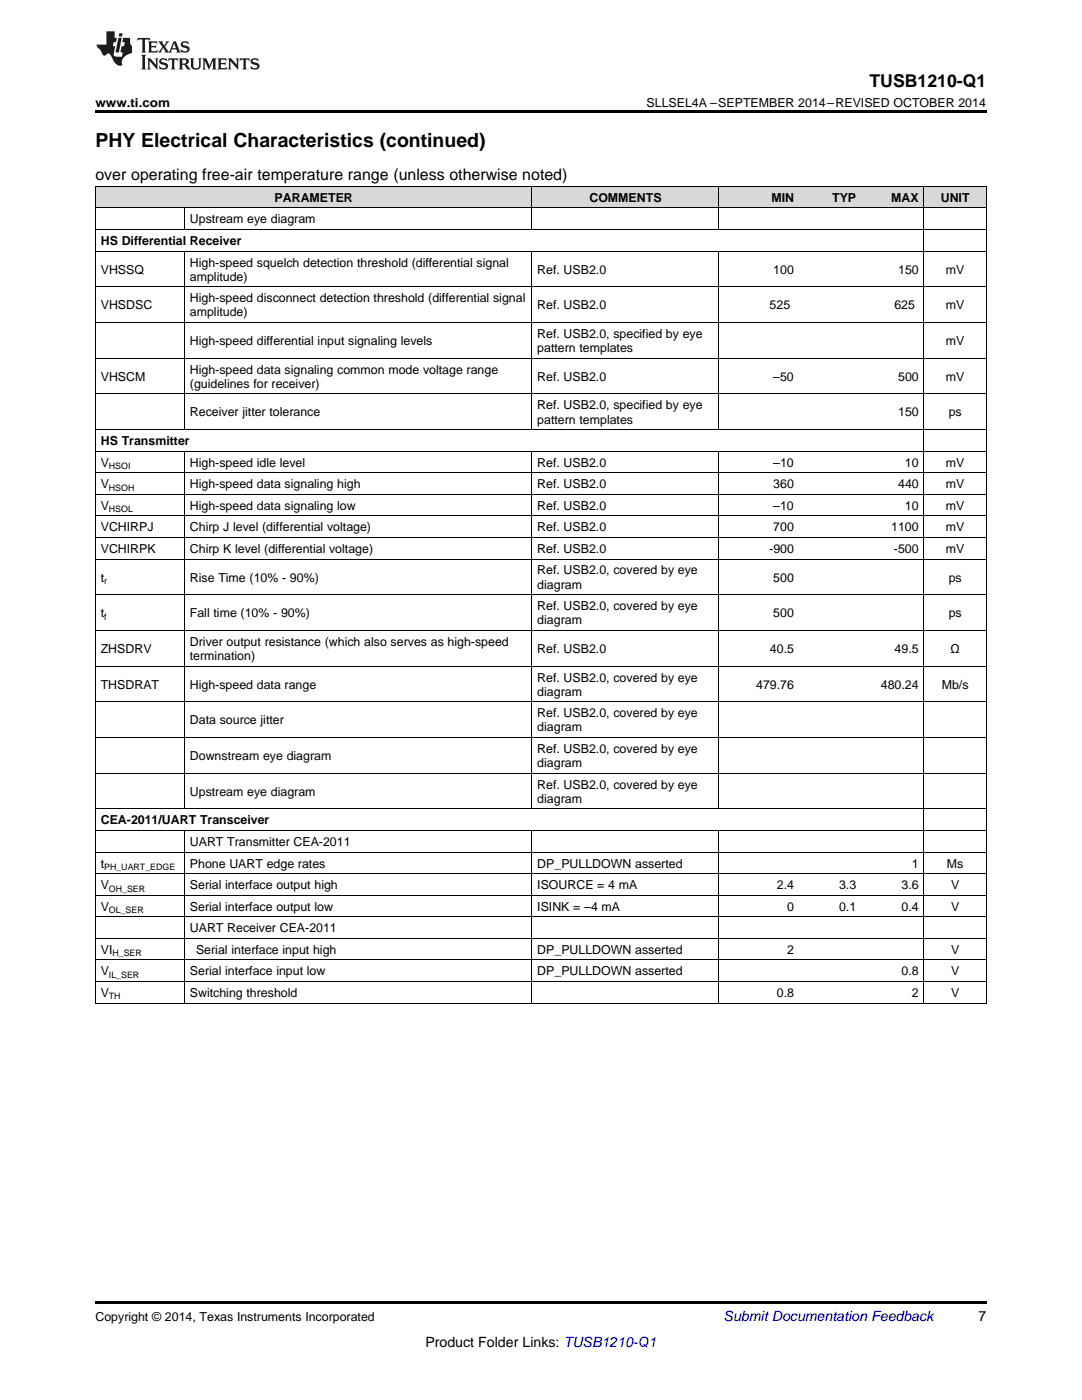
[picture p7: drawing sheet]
<svg xmlns="http://www.w3.org/2000/svg" width="216mm" height="279mm" viewBox="0 0 216 279" stroke-linecap="round" stroke-linejoin="round" font-family="sans-serif">
<defs><g id="words">
<text font-size="3.9" x="19" y="29.3">PHY Electrical Characteristics (continued)</text>
<text font-size="3.5" x="173.5" y="17.3">TUSB1210-Q1</text>
<text font-size="3.2" x="19" y="36">over operating free-air temperature range (unless otherwise noted)</text>
<text font-size="2.8" fill="#0000c8" x="144.4" y="263.6">Submit Documentation Feedback</text>
<g font-size="2.8">
<text x="195.3" y="263.6">7</text>
<text x="84.9" y="268.9">Product Folder Links: TUSB1210-Q1</text>
</g>
<g font-size="2.5">
<text x="19" y="21.4">www.ti.com</text>
<text x="129" y="21.4">SLLSEL4A –SEPTEMBER 2014–REVISED OCTOBER 2014</text>
<text x="54.8" y="40.3">PARAMETER</text>
<text x="117.6" y="40.3">COMMENTS</text>
<text x="153.9" y="40.3">MIN</text>
<text x="166.1" y="40.3">TYP</text>
<text x="177.8" y="40.3">MAX</text>
<text x="187.7" y="40.3">UNIT</text>
<text x="37.9" y="44.6">Upstream eye diagram</text>
<text x="20.1" y="48.9">HS Differential Receiver</text>
<text x="37.9" y="53.2">High-speed squelch detection threshold (differential signal</text>
<text x="20.1" y="54.6">VHSSQ</text>
<text x="37.9" y="56">amplitude)</text>
<text x="107.2" y="54.6">Ref. USB2.0</text>
<text x="154.3" y="54.6">100</text>
<text x="179.2" y="54.6">150</text>
<text x="188.7" y="54.6">mV</text>
<text x="20.1" y="61.7">VHSDSC</text>
<text x="37.9" y="60.3">High-speed disconnect detection threshold (differential signal</text>
<text x="37.9" y="63.1">amplitude)</text>
<text x="107.2" y="61.7">Ref. USB2.0</text>
<text x="153.6" y="61.7">525</text>
<text x="178.5" y="61.7">625</text>
<text x="188.7" y="61.7">mV</text>
<text x="37.9" y="68.9">High-speed differential input signaling levels</text>
<text x="107.2" y="67.5">Ref. USB2.0, specified by eye</text>
<text x="107.2" y="70.3">pattern templates</text>
<text x="188.7" y="68.9">mV</text>
<text x="20.1" y="76">VHSCM</text>
<text x="37.9" y="74.6">High-speed data signaling common mode voltage range</text>
<text x="37.9" y="77.4">(guidelines for receiver)</text>
<text x="107.2" y="76">Ref. USB2.0</text>
<text x="154.3" y="76">–50</text>
<text x="179.2" y="76">500</text>
<text x="188.7" y="76">mV</text>
<text x="37.9" y="83.1">Receiver jitter tolerance</text>
<text x="107.2" y="81.7">Ref. USB2.0, specified by eye</text>
<text x="179.2" y="83.1">150</text>
<text x="189.3" y="83.1">ps</text>
<text x="20.1" y="88.8">HS Transmitter</text>
<text x="107.2" y="84.5">pattern templates</text>
<text x="20.1" y="93.1">V</text>
<text x="37.9" y="93.1">High-speed idle level</text>
<text x="107.2" y="93.1">Ref. USB2.0</text>
<text x="154.3" y="93.1">–10</text>
<text x="180.6" y="93.1">10</text>
<text x="188.7" y="93.1">mV</text>
<text x="20.1" y="97.4">V</text>
<text x="20.1" y="101.7">V</text>
<text x="37.9" y="97.4">High-speed data signaling high</text>
<text x="37.9" y="101.7">High-speed data signaling low</text>
<text x="107.2" y="97.4">Ref. USB2.0</text>
<text x="107.2" y="101.7">Ref. USB2.0</text>
<text x="154.3" y="97.4">360</text>
<text x="154.3" y="101.7">–10</text>
<text x="179.2" y="97.4">440</text>
<text x="180.6" y="101.7">10</text>
<text x="188.7" y="97.4">mV</text>
<text x="188.7" y="101.7">mV</text>
<text x="20.1" y="106">VCHIRPJ</text>
<text x="37.9" y="106">Chirp J level (differential voltage)</text>
<text x="107.2" y="106">Ref. USB2.0</text>
<text x="154.3" y="106">700</text>
<text x="177.8" y="106">1100</text>
<text x="188.7" y="106">mV</text>
<text x="20.1" y="110.3">VCHIRPK</text>
<text x="37.9" y="110.3">Chirp K level (differential voltage)</text>
<text x="107.2" y="110.3">Ref. USB2.0</text>
<text x="153.5" y="110.3">-900</text>
<text x="178.4" y="110.3">-500</text>
<text x="188.7" y="110.3">mV</text>
<text x="20.1" y="116.1">t</text>
<text x="37.9" y="116.1">Rise Time (10% - 90%)</text>
<text x="107.2" y="114.7">Ref. USB2.0, covered by eye</text>
<text x="107.2" y="117.5">diagram</text>
<text x="154.3" y="116.1">500</text>
<text x="189.3" y="116.1">ps</text>
<text x="20.1" y="123.2">t</text>
<text x="37.9" y="123.2">Fall time (10% - 90%)</text>
<text x="107.2" y="121.8">Ref. USB2.0, covered by eye</text>
<text x="107.2" y="124.6">diagram</text>
<text x="154.3" y="123.2">500</text>
<text x="189.3" y="123.2">ps</text>
<text x="20.1" y="130.3">ZHSDRV</text>
<text x="37.9" y="128.9">Driver output resistance (which also serves as high-speed</text>
<text x="37.9" y="131.7">termination)</text>
<text x="107.2" y="130.3">Ref. USB2.0</text>
<text x="153.6" y="130.3">40.5</text>
<text x="178.5" y="130.3">49.5</text>
<text x="189.7" y="130.3">Ω</text>
<text x="20.1" y="137.4">THSDRAT</text>
<text x="37.9" y="137.4">High-speed data range</text>
<text x="107.2" y="136">Ref. USB2.0, covered by eye</text>
<text x="150.9" y="137.4">479.76</text>
<text x="175.8" y="137.4">480.24</text>
<text x="187.9" y="137.4">Mb/s</text>
<text x="107.2" y="138.9">diagram</text>
<text x="107.2" y="143.2">Ref. USB2.0, covered by eye</text>
<text x="37.9" y="144.6">Data source jitter</text>
<text x="107.2" y="146">diagram</text>
<text x="37.9" y="151.7">Downstream eye diagram</text>
<text x="107.2" y="150.3">Ref. USB2.0, covered by eye</text>
<text x="107.2" y="153.1">diagram</text>
<text x="37.9" y="158.8">Upstream eye diagram</text>
<text x="107.2" y="157.4">Ref. USB2.0, covered by eye</text>
<text x="107.2" y="160.2">diagram</text>
<text x="20.1" y="164.5">CEA-2011/UART Transceiver</text>
<text x="20.1" y="173.1">t</text>
<text x="37.9" y="168.8">UART Transmitter CEA-2011</text>
<text x="37.9" y="173.1">Phone UART edge rates</text>
<text x="107.2" y="173.1">DP_PULLDOWN asserted</text>
<text x="181.9" y="173.1">1</text>
<text x="188.9" y="173.1">Μs</text>
<text x="20.1" y="177.4">V</text>
<text x="37.9" y="177.4">Serial interface output high</text>
<text x="107.2" y="177.4">ISOURCE = 4 mA</text>
<text x="155" y="177.4">2.4</text>
<text x="167.4" y="177.4">3.3</text>
<text x="179.9" y="177.4">3.6</text>
<text x="189.8" y="177.4">V</text>
<text x="20.1" y="181.8">V</text>
<text x="37.9" y="181.8">Serial interface output low</text>
<text x="107.2" y="181.8">ISINK = –4 mA</text>
<text x="157.1" y="181.8">0</text>
<text x="167.4" y="181.8">0.1</text>
<text x="179.9" y="181.8">0.4</text>
<text x="189.8" y="181.8">V</text>
<text x="20.1" y="190.4">VI</text>
<text x="37.9" y="186.1">UART Receiver CEA-2011</text>
<text x="39.1" y="190.4">Serial interface input high</text>
<text x="107.2" y="190.4">DP_PULLDOWN asserted</text>
<text x="157.1" y="190.4">2</text>
<text x="189.8" y="190.4">V</text>
<text x="20.1" y="194.7">V</text>
<text x="37.9" y="194.7">Serial interface input low</text>
<text x="107.2" y="194.7">DP_PULLDOWN asserted</text>
<text x="179.9" y="194.7">0.8</text>
<text x="189.8" y="194.7">V</text>
<text x="20.1" y="199">V</text>
<text x="37.9" y="199">Switching threshold</text>
<text x="155" y="199">0.8</text>
<text x="181.9" y="199">2</text>
<text x="189.8" y="199">V</text>
<text x="19" y="263.6">Copyright © 2014, Texas Instruments Incorporated</text>
</g>
<g font-size="1.8">
<text x="21.7" y="93.6">HSOI</text>
<text x="21.7" y="97.9">HSOH</text>
<text x="21.7" y="102.2">HSOL</text>
<text x="20.8" y="116.6">r</text>
<text x="20.8" y="123.7">f</text>
<text x="20.8" y="173.6">PH_UART_EDGE</text>
<text x="21.7" y="177.9">OH_SER</text>
<text x="21.7" y="182.2">OL_SER</text>
<text x="22.4" y="190.9">H_SER</text>
<text x="21.7" y="195.2">IL_SER</text>
<text x="21.7" y="199.5">TH</text>
</g>
</g></defs>
<g fill="#d8d8d8">
<path d="M19 37.3h17.8v4.3h-17.8z"/>
<path d="M36.8 37.3h44.5v4.3h-44.5z"/>
<path d="M81.3 37.3h24.9v4.3h-24.9z"/>
<path d="M106.2 37.3h37.3v4.3h-37.3z"/>
<path d="M143.5 37.3h16v4.3h-16z"/>
<path d="M159.5 37.3h12.4v4.3h-12.4z"/>
<path d="M171.9 37.3h12.5v4.3h-12.5z"/>
<path d="M184.4 37.3h12.4v4.3h-12.4z"/>
</g>
<path d="M19 22h177.8v.5h-177.8zM19 259.7h177.8v.5h-177.8z" fill="#000"/>
<g fill="none" stroke="#000" stroke-width=".2">
<path d="M19 37.2h177.8v163M19.1 37.2v163M106.1 37.2v8.7M143.5 37.2v8.7M184.3 37.2v163M19 57.2h177.8M19 50.1h177.8M19 45.8h177.8M19 41.5h177.8M36.8 41.5v4.4M36.8 50.1v35.7M106.1 50.1v35.7"/>
<path d="M143.5 50.1v35.7M19 78.6h177.8M19 71.5h177.8M19 64.4h177.8M19 98.7h177.8M19 94.4h177.8M19 90h177.8M19 85.7h177.8M36.8 90.1v71.4M106.1 90.1v71.4M143.5 90.1v71.4M19 118.7h177.8"/>
<path d="M19 111.6h177.8M19 107.3h177.8M19 103h177.8M19 132.9h177.8M19 125.8h177.8M19 154.3h177.8M19 147.2h177.8M19 140.1h177.8M19 178.7h177.8M19 174.4h177.8M19 170.1h177.8M19 165.8h177.8"/>
<path d="M19 161.4h177.8M36.8 165.8v34.4M106.1 165.8v34.4M143.5 165.8v34.4M19 195.9h177.8M19 191.6h177.8M19 187.3h177.8M19 183h177.8M19 200.2h177.8"/>
</g>
<g fill="#231f20">
<path d="M27.5 7.6l-.1 .5 .4-.2h.6v.1v2.1l-.2 .4h1l-.3-.4v-2.1l.1-.1h.5l.5 .2-.2-.5zM29.5 8.3l.2 .3v1.5l-.2 .4h1.8l.2-.6a1.04 1.04 0 0 1-1.3 .2v-.7h.6l.3 .2v-.6l-.3 .2h-.6v-.6l.8-.1 .4 .3-.2-.5zM31.5 8.3l.9 1.1-.9 1.1h.8l-.2-.2 .5-.7 .4 .7-.2 .2h1.5l-.1-.2 .1-.4h.9l.1 .4-.2 .2h1l-.3-.3-.7-1.9h-.5l-.9 2-.8-1 .9-1h-.8l.1 .3-.3 .5-.4-.6 .2-.2zM34.7 8.6l.4 1h-.7zM36.3 8.4a.63 .63 0 0 0-.2 .7 .63 .63 0 0 0 .6 .4l.6 .2 .1 .2a.75 .75 0 0 1-.7 .4 .75 .75 0 0 1-.6-.5l.1 .7 .1-.1a1.11 1.11 0 0 0 1.5-.6 1.13 1.13 0 0 0-1.2-.8l-.1-.4a1.04 1.04 0 0 1 1.2 .2l-.2-.5-.1 .1-.5-.2zM28.2 10.9l.2 .4v2.2l-.2 .4h1l-.3-.4v-2.2l.3-.4zM29.3 11.6l.3 .4v1.5l-.3 .4h.8l-.2-.4v-1.3l1.5 1.7v-1.9l.2-.4h-.7l.2 .4v.9l-1.1-1.3zM32 11.8a.62 .62 0 0 0-.2 .7 .62 .62 0 0 0 .6 .4l.6 .1 .1 .3a.76 .76 0 0 1-.7 .3 .76 .76 0 0 1-.6-.4l.1 .7 .1-.1a1.11 1.11 0 0 0 1.5-.6 1.13 1.13 0 0 0-1.2-.8l-.1-.4a1.04 1.04 0 0 1 1.2 .2l-.2-.6-.1 .1-.5-.1zM33.7 11.6l-.2 .6a.61 .61 0 0 1 .8-.3v1.6l-.2 .4h.9l-.2-.4v-1.6a.63 .63 0 0 1 .8 .3l-.2-.6zM35.6 11.6l.3 .4v1.5l-.3 .4h1l-.2-.2v-.8l.5 .2a.76 .76 0 0 0 1.2 .7l-1-1a.58 .58 0 0 0 .6-.5 .58 .58 0 0 0-.5-.6zM36.4 11.9h.1a.45 .45 0 0 1 .5 .1 .45 .45 0 0 1 .1 .5l-.7 .2zM37.9 11.6l.2 .2a2.17 2.17 0 0 0 .3 1.9 .99 .99 0 0 0 1.6-.6v-1.1l.2-.4h-.7l.2 .2a1.92 1.92 0 0 1-.2 1.8 .6 .6 0 0 1-.9-.5v-1.1l.2-.4zM40.4 11.6l.2 .4v1.5l-.2 .4h.7l-.2-.4v-1.4l.8 1.8 .8-1.8v1.4l-.2 .4h.9l-.2-.4v-1.5l.2-.4h-.8l-.6 1.5-.6-1.5zM43.4 11.6l.2 .4v1.5l-.2 .4h1.8l.2-.6a1.04 1.04 0 0 1-1.3 .1v-.6h.5l.4 .2v-.6l-.4 .2h-.5v-.7h.8l.3 .3-.1-.6zM45.5 11.6l.2 .4v1.5l-.2 .4h.7l-.2-.4v-1.3l1.5 1.7v-1.9l.2-.4h-.7l.2 .4v.9l-1.1-1.3zM47.9 11.6l-.1 .6a.61 .61 0 0 1 .8-.3v1.6l-.3 .4h1l-.3-.4 .1-1.6a.63 .63 0 0 1 .7 .3l-.1-.6zM50.2 11.8a.62 .62 0 0 0-.2 .7 .62 .62 0 0 0 .6 .4l.6 .1 .2 .3a.76 .76 0 0 1-.8 .3 .76 .76 0 0 1-.6-.4l.1 .7 .2-.1a1.11 1.11 0 0 0 1.5-.6 1.13 1.13 0 0 0-1.3-.8l-.1-.4a1.04 1.04 0 0 1 1.2 .2l-.1-.6-.2 .1-.5-.1z"/>
<path d="M21.2 6.3v2.6h-1.9l.1 .4 .7 .9a.91 .91 0 0 0 1 .8 .56 .56 0 0 1 .5-.3 .56 .56 0 0 1 .5 .3l.4 .8a1.53 1.53 0 0 0 1.9 1.2 1.54 1.54 0 0 1 1-2.1l.9-.3v-1.4a1.52 1.52 0 0 1-.3-1.6h-1.4l-.2 .8h.5l-.2 .8h-.4l-.2 1v.2l.4 .1-.2 .8a1.93 1.93 0 0 1-1.6-.3l.3-1.8h-.5l.2-.8h.4l.2-.8h-.4v-1.3zM23.6 7.6l-.6 2.9h.7l.6-2.9zM23.8 6.6l-.1 .7h.6l.2-.7z"/>
</g>
<use href="#words"/>
</svg>
